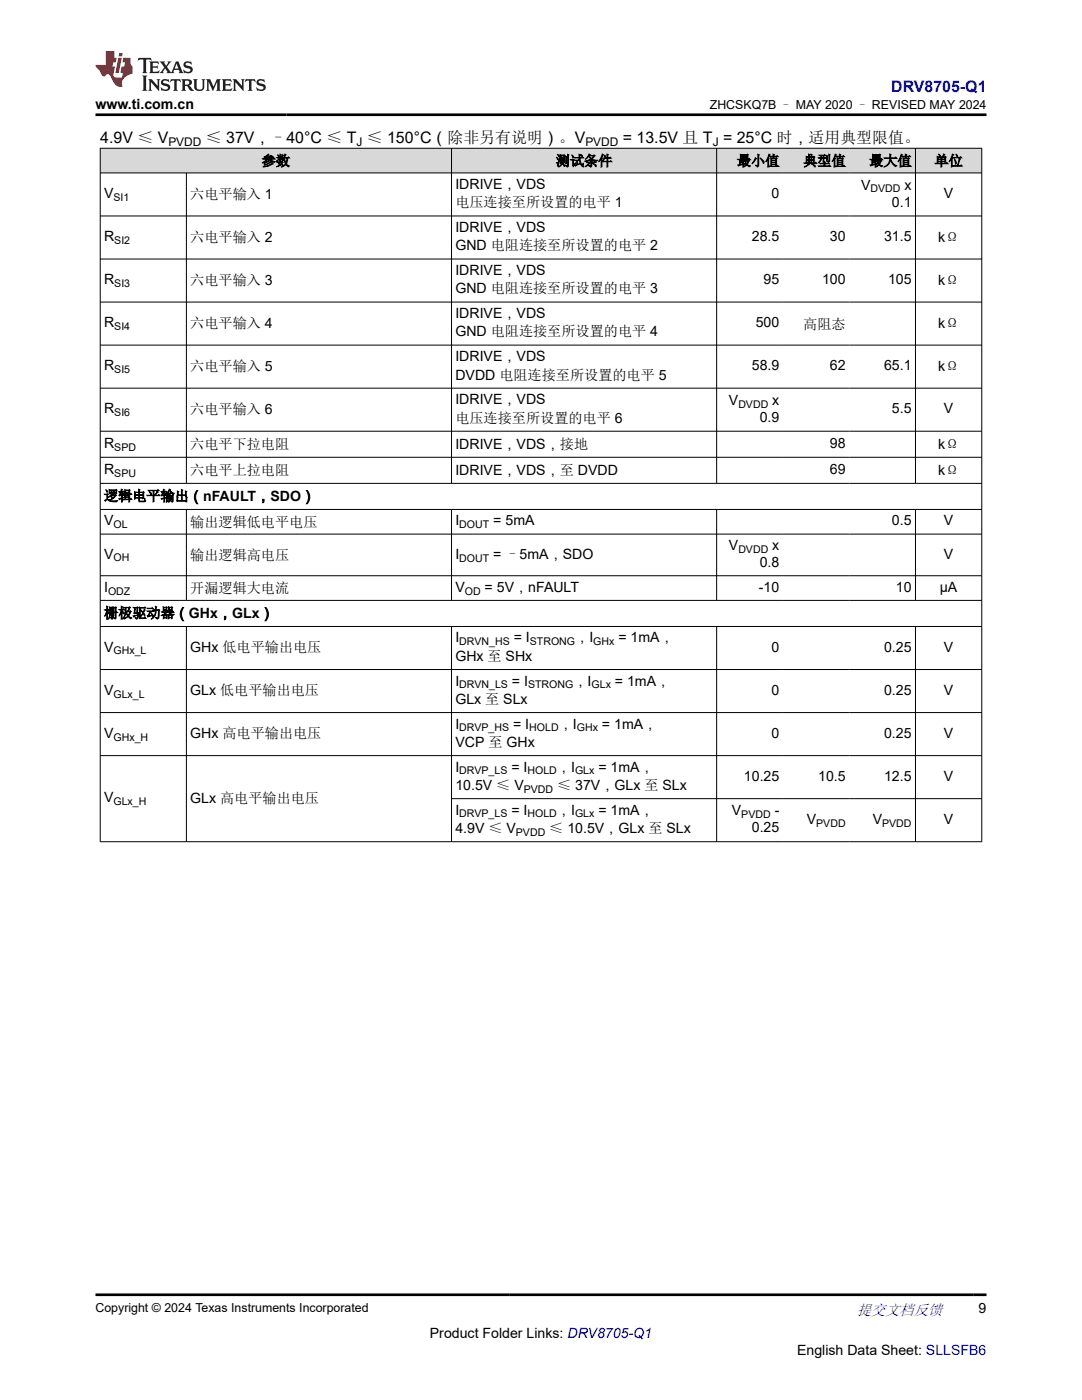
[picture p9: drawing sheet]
<svg xmlns="http://www.w3.org/2000/svg" width="216mm" height="279mm" viewBox="0 0 216 279" stroke-linecap="round" stroke-linejoin="round" font-family="sans-serif">
<defs><g id="words">
<text font-size="3.2" fill="#00f" x="177.8" y="18.3">DRV8705-Q1</text>
<g font-size="3.2">
<text x="20" y="28.4">4.9V ≤ V</text>
<text x="41.1" y="28.4">≤ 37V，–40°C ≤ T ≤ 150°C（除非另有说明）。V</text>
<text x="124.3" y="28.4">= 13.5V 且 T = 25°C 时，适用典型限值。</text>
</g>
<text font-size="3" fill="#00f" x="171" y="262.4">提交文档反馈</text>
<g font-size="2.8">
<text x="19" y="21.7">www.ti.com.cn</text>
<text x="52.2" y="33.1">参数</text>
<text x="110.9" y="33.1">测试条件</text>
<text x="147.1" y="33.1">最小值</text>
<text x="160.3" y="33.1">典型值</text>
<text x="173.4" y="33.1">最大值</text>
<text x="186.5" y="33.1">单位</text>
<text x="20.8" y="39.5">V</text>
<text x="38" y="39.7">六电平输入 1</text>
<text x="90.9" y="37.7">IDRIVE，VDS</text>
<text x="90.9" y="41.4">电压连接至所设置的电平 1</text>
<text x="153.9" y="39.5">0</text>
<text x="171.8" y="37.8">V</text>
<text x="178" y="41.2">0.1</text>
<text x="180.5" y="37.8">x</text>
<text x="188.3" y="39.5">V</text>
<text x="90.9" y="46.3">IDRIVE，VDS</text>
<text x="20.8" y="48.1">R</text>
<text x="38" y="48.3">六电平输入 2</text>
<text x="90.9" y="50">GND 电阻连接至所设置的电平 2</text>
<text x="150" y="48.1">28.5</text>
<text x="165.6" y="48.1">30</text>
<text x="176.4" y="48.1">31.5</text>
<text x="187.2" y="48.3">kΩ</text>
<text x="20.8" y="56.7">R</text>
<text x="38" y="56.9">六电平输入 3</text>
<text x="90.9" y="54.9">IDRIVE，VDS</text>
<text x="90.9" y="58.6">GND 电阻连接至所设置的电平 3</text>
<text x="152.4" y="56.7">95</text>
<text x="164" y="56.7">100</text>
<text x="177.2" y="56.7">105</text>
<text x="187.2" y="56.9">kΩ</text>
<text x="20.8" y="65.3">R</text>
<text x="38" y="65.5">六电平输入 4</text>
<text x="90.9" y="63.5">IDRIVE，VDS</text>
<text x="150.8" y="65.3">500</text>
<text x="160.3" y="65.6">高阻态</text>
<text x="187.2" y="65.5">kΩ</text>
<text x="90.9" y="67.1">GND 电阻连接至所设置的电平 4</text>
<text x="20.8" y="73.9">R</text>
<text x="38" y="74">六电平输入 5</text>
<text x="90.9" y="72.1">IDRIVE，VDS</text>
<text x="90.9" y="75.7">DVDD 电阻连接至所设置的电平 5</text>
<text x="150" y="73.9">58.9</text>
<text x="165.6" y="73.9">62</text>
<text x="176.4" y="73.9">65.1</text>
<text x="187.2" y="74">kΩ</text>
<text x="20.8" y="82.5">R</text>
<text x="38" y="82.6">六电平输入 6</text>
<text x="90.9" y="80.7">IDRIVE，VDS</text>
<text x="145.4" y="80.8">V</text>
<text x="154.1" y="80.8">x</text>
<text x="178" y="82.5">5.5</text>
<text x="188.3" y="82.5">V</text>
<text x="20.8" y="89.4">R</text>
<text x="38" y="89.7">六电平下拉电阻</text>
<text x="90.9" y="84.3">电压连接至所设置的电平 6</text>
<text x="90.9" y="89.5">IDRIVE，VDS，接地</text>
<text x="151.6" y="84.2">0.9</text>
<text x="165.6" y="89.4">98</text>
<text x="187.2" y="89.5">kΩ</text>
<text x="20.8" y="94.6">R</text>
<text x="38" y="94.9">六电平上拉电阻</text>
<text x="90.9" y="94.7">IDRIVE，VDS，至 DVDD</text>
<text x="165.6" y="94.6">69</text>
<text x="187.2" y="94.7">kΩ</text>
<text x="20.8" y="99.9">逻辑电平输出（nFAULT，SDO）</text>
<text x="20.8" y="104.9">V</text>
<text x="38" y="105.1">输出逻辑低电平电压</text>
<text x="90.9" y="104.9">I</text>
<text x="98.4" y="104.9">= 5mA</text>
<text x="178" y="104.9">0.5</text>
<text x="188.3" y="104.9">V</text>
<text x="20.8" y="111.5">V</text>
<text x="38" y="111.8">输出逻辑高电压</text>
<text x="90.9" y="111.6">I</text>
<text x="98.4" y="111.6">= –5mA，SDO</text>
<text x="145.4" y="109.8">V</text>
<text x="151.6" y="113.2">0.8</text>
<text x="154.1" y="109.8">x</text>
<text x="188.3" y="111.5">V</text>
<text x="20.8" y="118.1">I</text>
<text x="38" y="118.4">开漏逻辑大电流</text>
<text x="90.9" y="118.1">V</text>
<text x="96.7" y="118.1">= 5V，nFAULT</text>
<text x="151.4" y="118.1">-10</text>
<text x="178.8" y="118.1">10</text>
<text x="187.5" y="118.1">µA</text>
<text x="20.8" y="123.3">栅极驱动器（GHx，GLx）</text>
<text x="20.8" y="130.1">V</text>
<text x="38" y="130.2">GHx 低电平输出电压</text>
<text x="90.9" y="131.9">GHx 至 SHx</text>
<text x="90.9" y="128.2">I</text>
<text x="102.5" y="128.2">= I</text>
<text x="114.8" y="128.2">，I</text>
<text x="123.4" y="128.2">= 1mA，</text>
<text x="153.9" y="130.1">0</text>
<text x="176.4" y="130.1">0.25</text>
<text x="188.3" y="130.1">V</text>
<text x="90.9" y="136.8">I</text>
<text x="102.2" y="136.8">= I</text>
<text x="114.4" y="136.8">，I</text>
<text x="122.7" y="136.8">= 1mA，</text>
<text x="20.8" y="138.6">V</text>
<text x="38" y="138.8">GLx 低电平输出电压</text>
<text x="90.9" y="140.5">GLx 至 SLx</text>
<text x="153.9" y="138.6">0</text>
<text x="176.4" y="138.6">0.25</text>
<text x="188.3" y="138.6">V</text>
<text x="20.8" y="147.2">V</text>
<text x="38" y="147.4">GHx 高电平输出电压</text>
<text x="90.9" y="145.4">I</text>
<text x="90.9" y="149.1">VCP 至 GHx</text>
<text x="102.4" y="145.4">= I</text>
<text x="111.5" y="145.4">，I</text>
<text x="120.1" y="145.4">= 1mA，</text>
<text x="153.9" y="147.2">0</text>
<text x="176.4" y="147.2">0.25</text>
<text x="188.3" y="147.2">V</text>
<text x="90.9" y="154">I</text>
<text x="102" y="154">= I</text>
<text x="111.1" y="154">，I</text>
<text x="119.4" y="154">= 1mA，</text>
<text x="148.5" y="155.8">10.25</text>
<text x="163.3" y="155.8">10.5</text>
<text x="176.4" y="155.8">12.5</text>
<text x="188.3" y="155.8">V</text>
<text x="20.8" y="160.1">V</text>
<text x="38" y="160.3">GLx 高电平输出电压</text>
<text x="90.9" y="157.7">10.5V ≤ V</text>
<text x="111.2" y="157.7">≤ 37V，GLx 至 SLx</text>
<text x="90.9" y="162.6">I</text>
<text x="90.9" y="166.3">4.9V ≤ V</text>
<text x="102" y="162.6">= I</text>
<text x="109.6" y="166.3">≤ 10.5V，GLx 至 SLx</text>
<text x="111.1" y="162.6">，I</text>
<text x="119.4" y="162.6">= 1mA，</text>
<text x="146" y="162.7">V</text>
<text x="150" y="166.1">0.25</text>
<text x="154.6" y="162.7">-</text>
<text x="161" y="164.4">V</text>
<text x="174.1" y="164.4">V</text>
<text x="188.3" y="164.4">V</text>
<text x="195.3" y="262.1">9</text>
<text x="85.8" y="266.9">Product Folder Links: DRV8705-Q1</text>
<text x="159" y="270.3">English Data Sheet: SLLSFB6</text>
</g>
<g font-size="2.5">
<text x="141.6" y="21.8">ZHCSKQ7B – MAY 2020 – REVISED MAY 2024</text>
<text x="19" y="261.8">Copyright © 2024 Texas Instruments Incorporated</text>
</g>
<g font-size="2.4">
<text x="33.6" y="29.1">PVDD</text>
<text x="71.1" y="29.1">J</text>
<text x="116.8" y="29.1">PVDD</text>
<text x="142.2" y="29.1">J</text>
</g>
<g font-size="2.1">
<text x="22.6" y="40.1">SI1</text>
<text x="173.7" y="38.4">DVDD</text>
<text x="22.8" y="48.7">SI2</text>
<text x="22.8" y="57.3">SI3</text>
<text x="22.8" y="65.9">SI4</text>
<text x="22.8" y="74.5">SI5</text>
<text x="22.8" y="83.1">SI6</text>
<text x="147.3" y="81.4">DVDD</text>
<text x="22.8" y="90">SPD</text>
<text x="22.8" y="95.2">SPU</text>
<text x="22.6" y="105.4">OL</text>
<text x="91.6" y="105.4">DOUT</text>
<text x="22.6" y="112">OH</text>
<text x="91.6" y="112.2">DOUT</text>
<text x="147.3" y="110.3">DVDD</text>
<text x="21.6" y="118.7">ODZ</text>
<text x="92.7" y="118.7">OD</text>
<text x="22.6" y="130.6">GHx_L</text>
<text x="91.6" y="128.8">DRVN_HS</text>
<text x="105.7" y="128.8">STRONG</text>
<text x="118.4" y="128.8">GHx</text>
<text x="91.6" y="137.4">DRVN_LS</text>
<text x="105.4" y="137.4">STRONG</text>
<text x="118" y="137.4">GLx</text>
<text x="22.6" y="139.2">GLx_L</text>
<text x="22.6" y="147.8">GHx_H</text>
<text x="91.6" y="146">DRVP_HS</text>
<text x="105.6" y="146">HOLD</text>
<text x="115.1" y="146">GHx</text>
<text x="91.6" y="154.6">DRVP_LS</text>
<text x="105.3" y="154.6">HOLD</text>
<text x="114.7" y="154.6">GLx</text>
<text x="22.6" y="160.7">GLx_H</text>
<text x="104.5" y="158.2">PVDD</text>
<text x="91.6" y="163.1">DRVP_LS</text>
<text x="102.9" y="166.8">PVDD</text>
<text x="105.3" y="163.1">HOLD</text>
<text x="114.7" y="163.1">GLx</text>
<text x="147.9" y="163.3">PVDD</text>
<text x="162.9" y="165">PVDD</text>
<text x="176" y="165">PVDD</text>
</g>
</g></defs>
<g fill="#d8d8d8">
<path d="M20 29.6h175.9v4.9h-175.9z" fill-rule="evenodd"/>
<path d="M20.1 29.7h69.9v4.7h-69.9z" fill-rule="evenodd"/>
<path d="M90.2 29.7h52.7v4.7h-52.7z" fill-rule="evenodd"/>
<path d="M143.1 29.7h13.1v4.7h-13.1z" fill-rule="evenodd"/>
<path d="M156.2 29.7h13.2v4.7h-13.2z" fill-rule="evenodd"/>
<path d="M169.4 29.7h13.2v4.7h-13.2z" fill-rule="evenodd"/>
<path d="M182.7 29.7h13.1v4.7h-13.1z" fill-rule="evenodd"/>
</g>
<g fill="none" stroke="#000" stroke-width=".2">
<path d="M19.9 29.6h176.1M19.9 34.5h176.1M20 29.5v138.5M37.2 34.5v62M90.1 29.5v67M143 29.5v67M182.7 29.5v67M195.9 29.5v138.5M19.9 43.1h176.1M19.9 51.7h176.1M19.9 60.3h176.1M19.9 68.9h176.1"/>
<path d="M19.9 77.5h176.1M19.9 86.1h176.1M19.9 91.3h176.1M19.9 96.5h176.1M19.9 101.7h176.1M19.9 106.6h176.1M19.9 114.9h176.1M19.9 119.8h176.1M37.2 101.7v18.2M90.1 101.7v18.2M143 101.7v18.2M182.7 101.7v18.2"/>
<path d="M19.9 125h176.1M19.9 133.6h176.1M37.2 125v43M90.1 125v43M143 125v43M182.7 125v43M19.9 142.2h176.1M19.9 150.8h176.1M90.1 159.4h105.9M19.9 168h176.1"/>
</g>
<path d="M27.7 11.6l-.2 .5 .5-.2h.6v.1v2.2l-.2 .4h1l-.2-.4v-2.2v-.1h.5l.5 .2-.1-.5zM29.8 12.3l.2 .4v1.5l-.2 .4h1.9l.1-.6a1.08 1.08 0 0 1-1.3 .2v-.7h.6l.4 .2v-.7l-.4 .2h-.6v-.5l.2-.2a1 1 0 0 1 1 .3l-.1-.5zM31.8 12.3l1 1.1-1 1.2h.9l-.2-.2 .4-.8 .5 .8-.2 .2h1.6l-.2-.2 .1-.5h1l.1 .5-.1 .2h.9l-.2-.3-.8-2h-.5l-1 2.2-.8-1.1 .9-1.1h-.8l.2 .2-.5 .6-.3-.6 .1-.2zM35.2 12.7l.4 1h-.8zM36.8 12.4a.65 .65 0 0 0-.2 .7 .65 .65 0 0 0 .6 .5l.7 .1 .1 .3a.79 .79 0 0 1-.7 .4 .79 .79 0 0 1-.7-.5l.1 .7 .2-.1a.93 .93 0 0 0 1.1 .1 .93 .93 0 0 0 .4-1 1.46 1.46 0 0 0-1.2-.6l-.1-.3a1.09 1.09 0 0 1 1.2 .2l-.2-.6-.1 .1-.6-.2zM28.4 15.1l.2 .4v2.2l-.2 .4h1l-.2-.4v-2.2l.2-.4zM29.6 15.8l.2 .4v1.5l-.2 .4h.8l-.3-.4v-1.3l1.7 1.8v-2l.2-.4h-.8l.2 .2 .1 1.1-1.2-1.3zM32.3 15.9a.65 .65 0 0 0-.2 .8 .65 .65 0 0 0 .7 .4l.6 .2 .1 .2a.79 .79 0 0 1-.7 .4 .79 .79 0 0 1-.7-.5l.1 .7 .2-.1a.93 .93 0 0 0 1.1 .1 .93 .93 0 0 0 .4-.9 1.46 1.46 0 0 0-1.2-.6l-.1-.4a1.09 1.09 0 0 1 1.2 .2l-.2-.6-.1 .1-.6-.1zM34.1 15.8l-.1 .6a.63 .63 0 0 1 .7-.3l.1 1.6-.3 .4h1l-.2-.4v-1.6a.66 .66 0 0 1 .8 .3l-.1-.6zM36.2 15.8l.2 .4v1.5l-.2 .4h.9l-.2-.2v-.7h.5l.1 .2a.79 .79 0 0 0 1.2 .6l-1-.9a.61 .61 0 0 0 .6-.6 .61 .61 0 0 0-.5-.7zM36.9 16.1h.2a.47 .47 0 0 1 .5 .1 .47 .47 0 0 1 .1 .5l-.2 .1-.6 .1zM38.5 15.8l.2 .2a2.27 2.27 0 0 0 .4 2 1.04 1.04 0 0 0 1.7-.7v-1.3l.2-.2h-.8l.2 .4v1.1a.6 .6 0 0 1-.6 .6 .6 .6 0 0 1-.6-.6v-1.1l.3-.4zM41.1 15.8l.2 .4v1.5l-.2 .4h.7l-.2-.4v-1.4l.9 1.9 .8-1.9v1.4l-.2 .4h1l-.3-.4v-1.5l.3-.4h-.8l-.7 1.5-.7-1.5zM44.3 15.8l.2 .4v1.5l-.2 .4h1.9l.1-.6a1.09 1.09 0 0 1-1.3 .2v-.7h.6l.4 .2v-.6l-.4 .2h-.6v-.6l.2-.1a1.01 1.01 0 0 1 1 .3l-.1-.6zM46.4 15.8l.3 .4v1.5l-.3 .4h.8l-.2-.4v-1.3l1.6 1.8v-2l.2-.4h-.7l.2 .2v1.1l-1.2-1.3zM49 15.8l-.1 .6a.63 .63 0 0 1 .8-.3v1.6l-.3 .4h1l-.2-.4v-1.6a.66 .66 0 0 1 .8 .3l-.1-.6zM51.4 15.9a.65 .65 0 0 0-.2 .8 .65 .65 0 0 0 .6 .4l.6 .2 .2 .2a.79 .79 0 0 1-.8 .4 .79 .79 0 0 1-.6-.5l.1 .7 .2-.1a.93 .93 0 0 0 1 .1 .93 .93 0 0 0 .5-.9 1.46 1.46 0 0 0-1.3-.6l-.1-.4a1.09 1.09 0 0 1 1.3 .2l-.2-.6-.2 .1-.5-.1z" fill="#231f20"/>
<path d="M21.1 10.2v2.8h-2.1l.1 .3 .9 1a.95 .95 0 0 0 .9 .9 .59 .59 0 0 1 .6-.4 .59 .59 0 0 1 .5 .4l.4 .7a1.59 1.59 0 0 0 2.1 1.4 1.61 1.61 0 0 1 1-2.3l1-.3-.1-1.5a1.59 1.59 0 0 1-.4-1.7h-1.4l-.2 .9h.5l-.1 .9h-.5l-.2 1v.2l.4 .1-.2 .9h-.6a.73 .73 0 0 1-1.1-.7l.3-1.5h-.5l.2-.9h.5l.2-.9h-.5v-1.3zM23.6 11.5l-.6 3.1h.7l.6-3.1zM23.8 10.6l-.1 .6h.7l.1-.6z" fill="#ed1c24"/>
<path d="M19 22.9h177.8M19 258.4h177.8" fill="none" stroke="#000" stroke-width=".53"/>
<use href="#words"/>
</svg>
